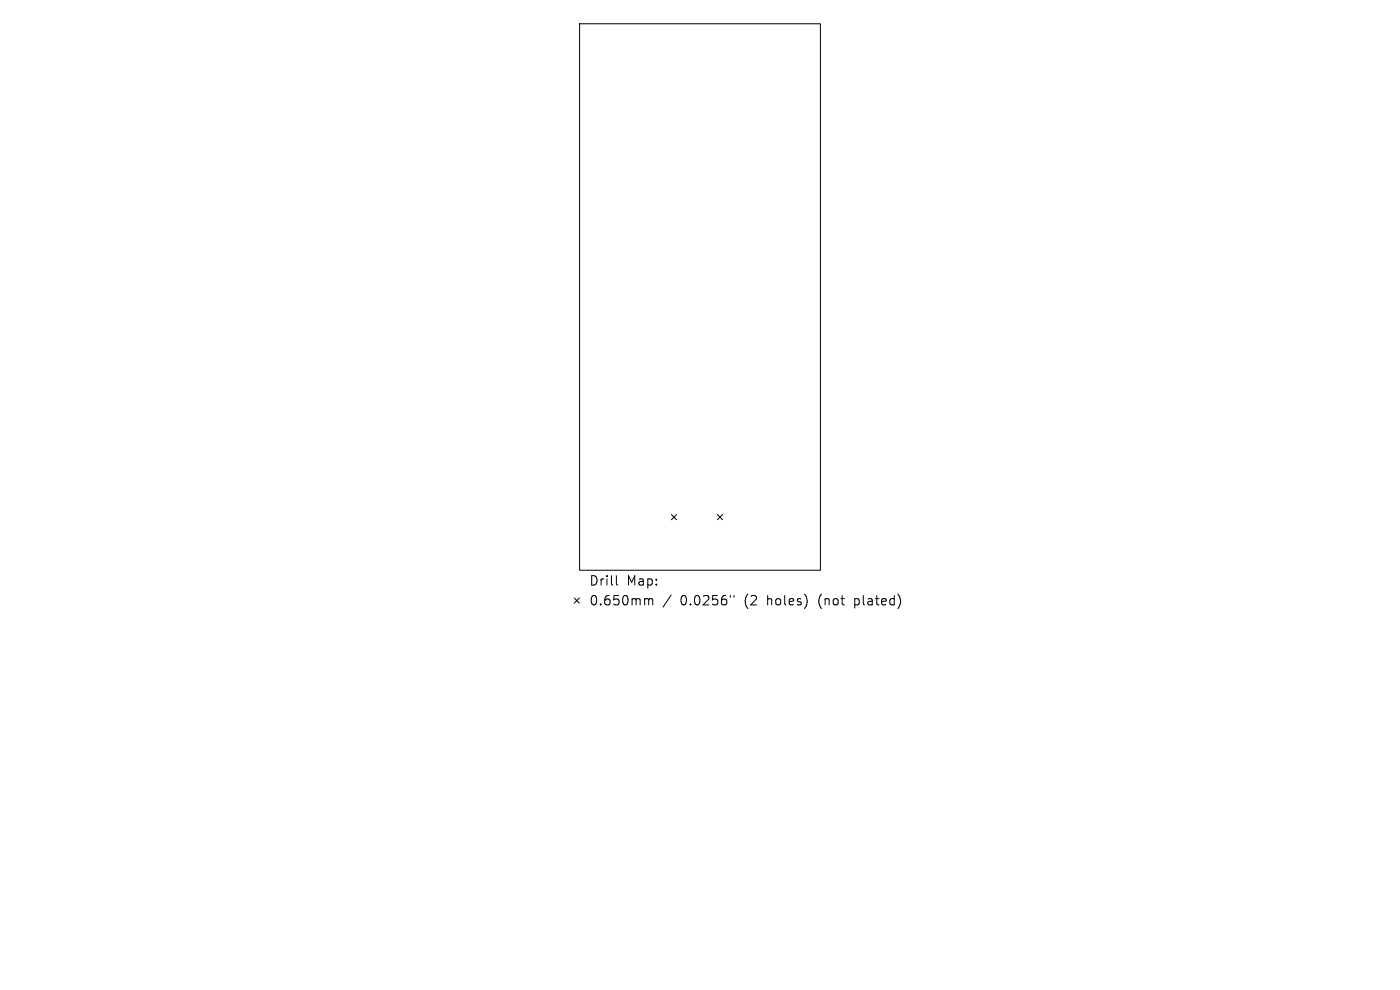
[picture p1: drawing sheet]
<svg xmlns="http://www.w3.org/2000/svg" width="297mm" height="210mm" viewBox="0 0 297 210" stroke-linecap="round" stroke-linejoin="round" font-family="sans-serif">
<defs><g id="words">
<g font-size="2.8">
<text x="124.9" y="124.5">Drill</text>
<text x="132.9" y="124.5">Map:</text>
<text x="124.9" y="128.7">0.650mm</text>
<text x="144.4" y="128.7">0.0256&quot;</text>
<text x="158.1" y="128.7">(2</text>
<text x="163" y="128.7">holes)</text>
<text x="174.1" y="128.7">(not</text>
<text x="181.9" y="128.7">plated)</text>
</g>
</g></defs>
<g fill="none" stroke="#000" stroke-width=".21">
<path d="M123 5h51v116h-51zM142.4 109.2l1.1 1.1M143.5 109.2l-1.1 1.1M152.2 109.2l1.1 1.1M153.3 109.2l-1.1 1.1M121.8 126.9l1.1 1.1M122.9 126.9l-1.1 1.1M130.8 122.1v1.7l.2 .3M137 127l.5 .1 .1 .2M137.6 127.3l.3-.3 .5 .1 .1 1.2M137.6 127.3v1M142.4 126.2l-1.7 2.6"/>
<path d="M154.9 126.3v.4M155.7 126.3v.4"/>
</g>
<use href="#words"/>
</svg>
